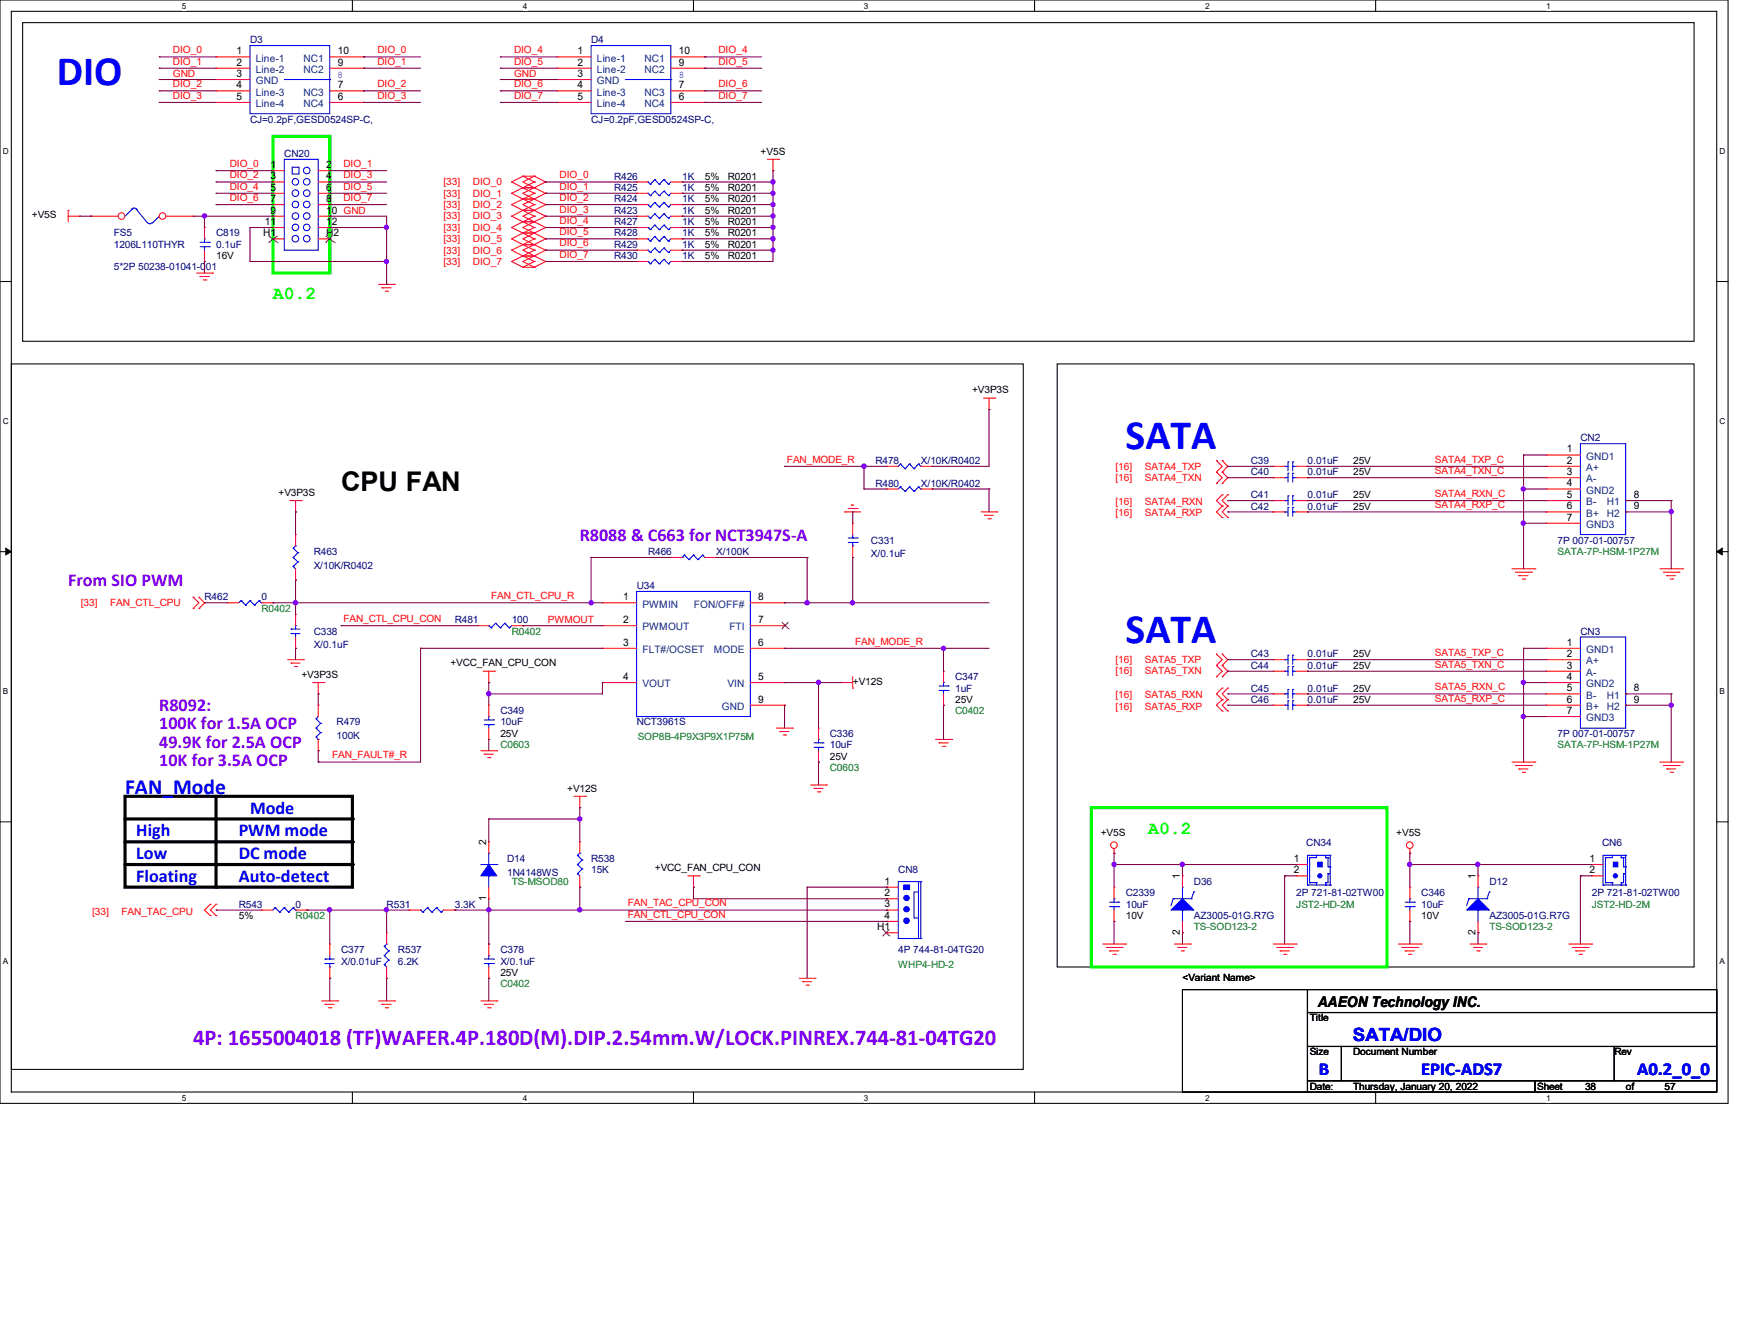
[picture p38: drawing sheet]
<svg xmlns="http://www.w3.org/2000/svg" width="279mm" height="216mm" viewBox="0 0 279 216" stroke-linecap="round" stroke-linejoin="round" font-family="sans-serif">
<defs><g id="words">
<g font-size="6.7" fill="#00f">
<text x="9.1" y="13.7">DIO</text>
<text x="181.1" y="72.2">SATA</text>
<text x="181.1" y="103.3">SATA</text>
</g>
<text font-size="4.4" x="54.9" y="79">CPU FAN</text>
<text font-size="3.6" fill="#8000ff" x="31.1" y="168.1">4P: 1655004018 (TF)WAFER.4P.180D(M).DIP.2.54mm.W/LOCK.PINREX.744-81-04TG20</text>
<text font-size="3.5" fill="#00f" x="20.1" y="127.6">FAN_Mode</text>
<g font-size="2.9" fill="#0f0">
<text x="43.9" y="48.1">A0.2</text>
<text x="184.7" y="134.1">A0.2</text>
</g>
<g font-size="2.9" fill="#8000ff">
<text x="93.3" y="86.9">R8088 &amp; C663 for NCT3947S-A</text>
<text x="11" y="94.2">From SIO PWM</text>
<text x="25.6" y="114.3">R8092:</text>
<text x="25.6" y="117.3">100K for 1.5A OCP</text>
<text x="25.6" y="120.2">49.9K for 2.5A OCP</text>
<text x="25.6" y="123.1">10K for 3.5A OCP</text>
</g>
<g font-size="2.9" fill="#00f">
<text x="40.2" y="130.8">Mode</text>
<text x="21.9" y="134.5">High</text>
<text x="38.4" y="134.5">PWM mode</text>
<text x="21.9" y="138.1">Low</text>
<text x="21.9" y="141.8">Floating</text>
<text x="38.4" y="138.1">DC mode</text>
<text x="38.4" y="141.8">Auto-detect</text>
<text x="217.6" y="167.3">SATA/DIO</text>
<text x="212.1" y="172.8">B</text>
<text x="228.6" y="172.8">EPIC-ADS7</text>
<text x="263.3" y="172.8">A0.2_0_0</text>
</g>
<text font-size="2.4" x="211.9" y="161.8">AAEON Technology INC.</text>
<g font-size="1.7">
<text x="38" y="8.7">1</text>
<text x="38" y="10.5">2</text>
<text x="54.3" y="10.5">9</text>
<text x="54.3" y="8.7">10</text>
<text x="92.9" y="8.7">1</text>
<text x="92.9" y="10.5">2</text>
<text x="109.2" y="10.5">9</text>
<text x="109.2" y="8.7">10</text>
<text x="38" y="12.4">3</text>
<text x="38" y="14.2">4</text>
<text x="38" y="16">5</text>
<text x="54.3" y="14.2">7</text>
<text x="54.3" y="16">6</text>
<text x="92.9" y="12.4">3</text>
<text x="92.9" y="14.2">4</text>
<text x="92.9" y="16">5</text>
<text x="109.2" y="14.2">7</text>
<text x="109.2" y="16">6</text>
<text x="43.5" y="27">1</text>
<text x="43.5" y="28.8">3</text>
<text x="52.5" y="27">2</text>
<text x="52.5" y="28.8">4</text>
<text x="43.5" y="30.6">5</text>
<text x="43.5" y="32.5">7</text>
<text x="43.5" y="34.3">9</text>
<text x="52.5" y="30.6">6</text>
<text x="52.5" y="32.5">8</text>
<text x="52.5" y="34.3">10 GND</text>
<text x="42.3" y="38">H1</text>
<text x="42.6" y="36.2">11</text>
<text x="52.5" y="36.2">12</text>
<text x="52.5" y="38">H2</text>
<text x="252" y="72.7">1</text>
<text x="252" y="74.5">2</text>
<text x="252" y="76.4">3</text>
<text x="252" y="78.2">4</text>
<text x="252" y="80.1">5</text>
<text x="252" y="81.9">6</text>
<text x="252" y="83.7">7</text>
<text x="262.8" y="80.1">8</text>
<text x="262.8" y="81.9">9</text>
<text x="100.2" y="96.5">1</text>
<text x="100.2" y="100.2">2</text>
<text x="122" y="96.5">8</text>
<text x="122" y="100.2">7</text>
<text x="100.2" y="103.8">3</text>
<text x="122" y="103.8">6</text>
<text x="252" y="103.8">1</text>
<text x="252" y="105.6">2</text>
<text x="252" y="107.5">3</text>
<text x="100.2" y="109.3">4</text>
<text x="122" y="109.3">5</text>
<text x="122" y="112.9">9</text>
<text x="252" y="109.3">4</text>
<text x="252" y="111.1">5</text>
<text x="252" y="112.9">6</text>
<text x="262.8" y="111.1">8</text>
<text x="262.8" y="112.9">9</text>
<text x="252" y="114.8">7</text>
<text x="142.3" y="142.2">1</text>
<text x="208.1" y="138.6">1</text>
<text x="208.1" y="140.4">2</text>
<text x="255.7" y="138.6">1</text>
<text x="255.7" y="140.4">2</text>
<text x="141.1" y="149.5">H1</text>
<text x="142.3" y="144.1">2</text>
<text x="142.3" y="145.9">3</text>
<text x="142.3" y="147.7">4</text>
</g>
<g font-size="1.7" fill="#004080">
<text x="41.2" y="9.9">Line-1</text>
<text x="41.2" y="11.7">Line-2</text>
<text x="48.8" y="11.7">NC2</text>
<text x="48.8" y="9.9">NC1</text>
<text x="96" y="9.9">Line-1</text>
<text x="96" y="11.7">Line-2</text>
<text x="103.7" y="11.7">NC2</text>
<text x="103.7" y="9.9">NC1</text>
<text x="41.2" y="13.5">GND</text>
<text x="41.2" y="15.4">Line-3</text>
<text x="41.2" y="17.2">Line-4</text>
<text x="48.8" y="15.4">NC3</text>
<text x="48.8" y="17.2">NC4</text>
<text x="96" y="13.5">GND</text>
<text x="96" y="15.4">Line-3</text>
<text x="96" y="17.2">Line-4</text>
<text x="103.7" y="15.4">NC3</text>
<text x="103.7" y="17.2">NC4</text>
<text x="255.2" y="73.9">GND1</text>
<text x="255.2" y="75.7">A+</text>
<text x="255.2" y="77.6">A-</text>
<text x="255.2" y="79.4">GND2</text>
<text x="255.2" y="81.2">B-</text>
<text x="255.2" y="83.1">B+</text>
<text x="258.5" y="81.2">H1</text>
<text x="258.5" y="83.1">H2</text>
<text x="255.2" y="84.9">GND3</text>
<text x="103.3" y="97.7">PWMIN</text>
<text x="103.3" y="101.3">PWMOUT</text>
<text x="111.6" y="97.7">FON/OFF#</text>
<text x="117.3" y="101.3">FTI</text>
<text x="103.3" y="105">FLT#/OCSET</text>
<text x="114.8" y="105">MODE</text>
<text x="255.2" y="105">GND1</text>
<text x="255.2" y="106.8">A+</text>
<text x="103.3" y="110.5">VOUT</text>
<text x="117" y="110.5">VIN</text>
<text x="255.2" y="108.7">A-</text>
<text x="255.2" y="110.5">GND2</text>
<text x="255.2" y="112.3">B-</text>
<text x="258.5" y="112.3">H1</text>
<text x="116.1" y="114.1">GND</text>
<text x="255.2" y="114.1">B+</text>
<text x="255.2" y="116">GND3</text>
<text x="258.5" y="114.1">H2</text>
</g>
<g font-size="1.6" fill="#f00">
<text x="27.8" y="8.6">DIO_0</text>
<text x="27.8" y="10.4">DIO_1</text>
<text x="60.7" y="8.6">DIO_0</text>
<text x="60.7" y="10.4">DIO_1</text>
<text x="82.7" y="10.4">DIO_5</text>
<text x="82.7" y="8.6">DIO_4</text>
<text x="115.6" y="10.4">DIO_5</text>
<text x="115.6" y="8.6">DIO_4</text>
<text x="27.8" y="14">DIO_2</text>
<text x="27.8" y="15.9">DIO_3</text>
<text x="27.8" y="12.4">GND</text>
<text x="60.7" y="14">DIO_2</text>
<text x="60.7" y="15.9">DIO_3</text>
<text x="82.7" y="12.4">GND</text>
<text x="82.7" y="14">DIO_6</text>
<text x="82.7" y="15.9">DIO_7</text>
<text x="115.6" y="14">DIO_6</text>
<text x="115.6" y="15.9">DIO_7</text>
<text x="37" y="28.7">DIO_2</text>
<text x="37" y="26.8">DIO_0</text>
<text x="55.2" y="26.8">DIO_1</text>
<text x="55.2" y="28.7">DIO_3</text>
<text x="71.3" y="29.8">[33]</text>
<text x="76.1" y="29.8">DIO_0</text>
<text x="90" y="28.7">DIO_0</text>
<text x="37" y="30.5">DIO_4</text>
<text x="37" y="32.3">DIO_6</text>
<text x="55.2" y="30.5">DIO_5</text>
<text x="55.2" y="32.3">DIO_7</text>
<text x="71.3" y="31.6">[33]</text>
<text x="71.3" y="33.4">[33]</text>
<text x="71.3" y="35.3">[33]</text>
<text x="76.1" y="31.6">DIO_1</text>
<text x="76.1" y="33.4">DIO_2</text>
<text x="76.1" y="35.3">DIO_3</text>
<text x="90" y="34.2">DIO_3</text>
<text x="90" y="30.5">DIO_1</text>
<text x="90" y="32.3">DIO_2</text>
<text x="90" y="36">DIO_4</text>
<text x="71.3" y="37.1">[33]</text>
<text x="71.3" y="38.9">[33]</text>
<text x="71.3" y="40.8">[33]</text>
<text x="76.1" y="37.1">DIO_4</text>
<text x="76.1" y="38.9">DIO_5</text>
<text x="76.1" y="40.8">DIO_6</text>
<text x="90" y="39.6">DIO_6</text>
<text x="90" y="41.4">DIO_7</text>
<text x="90" y="37.8">DIO_5</text>
<text x="71.3" y="42.6">[33]</text>
<text x="76.1" y="42.6">DIO_7</text>
<text x="126.6" y="74.4">FAN_MODE_R</text>
<text x="179.4" y="75.5">[16]</text>
<text x="179.4" y="77.3">[16]</text>
<text x="184.2" y="75.5">SATA4_TXP</text>
<text x="184.2" y="77.3">SATA4_TXN</text>
<text x="230.8" y="74.4">SATA4_TXP_C</text>
<text x="230.8" y="76.2">SATA4_TXN_C</text>
<text x="179.4" y="81.2">[16]</text>
<text x="179.4" y="83">[16]</text>
<text x="184.2" y="81.2">SATA4_RXN</text>
<text x="184.2" y="83">SATA4_RXP</text>
<text x="230.8" y="79.9">SATA4_RXN_C</text>
<text x="230.8" y="81.7">SATA4_RXP_C</text>
<text x="13" y="97.5">[33]</text>
<text x="17.7" y="97.5">FAN_CTL_CPU</text>
<text x="55.2" y="100">FAN_CTL_CPU_CON</text>
<text x="79" y="96.3">FAN_CTL_CPU_R</text>
<text x="88.1" y="100.2">PWMOUT</text>
<text x="137.6" y="103.6">FAN_MODE_R</text>
<text x="179.4" y="106.6">[16]</text>
<text x="184.2" y="106.6">SATA5_TXP</text>
<text x="230.8" y="105.5">SATA5_TXP_C</text>
<text x="230.8" y="107.3">SATA5_TXN_C</text>
<text x="179.4" y="108.4">[16]</text>
<text x="179.4" y="112.3">[16]</text>
<text x="184.2" y="108.4">SATA5_TXN</text>
<text x="184.2" y="112.3">SATA5_RXN</text>
<text x="230.8" y="111">SATA5_RXN_C</text>
<text x="230.8" y="112.8">SATA5_RXP_C</text>
<text x="179.4" y="114.1">[16]</text>
<text x="184.2" y="114.1">SATA5_RXP</text>
<text x="53.4" y="121.9">FAN_FAULT#_R</text>
<text x="14.8" y="147">[33]</text>
<text x="19.6" y="147">FAN_TAC_CPU</text>
<text x="101" y="145.7">FAN_TAC_CPU_CON</text>
<text x="101" y="147.5">FAN_CTL_CPU_CON</text>
</g>
<g font-size="1.6" fill="#000080">
<text x="40.2" y="6.9">D3</text>
<text x="95.1" y="6.9">D4</text>
<text x="40.2" y="19.7">CJ=0.2pF,GESD0524SP-C,</text>
<text x="95.1" y="19.7">CJ=0.2pF,GESD0524SP-C,</text>
<text x="45.7" y="25.2">CN20</text>
<text x="98.8" y="28.9">R426</text>
<text x="109.7" y="28.9">1K</text>
<text x="98.8" y="32.5">R424</text>
<text x="98.8" y="34.3">R423</text>
<text x="98.8" y="30.7">R425</text>
<text x="109.7" y="32.5">1K</text>
<text x="109.7" y="34.3">1K</text>
<text x="109.7" y="30.7">1K</text>
<text x="18.3" y="38">FS5</text>
<text x="18.3" y="39.8">1206L110THYR</text>
<text x="34.8" y="38">C819</text>
<text x="34.8" y="39.8">0.1uF</text>
<text x="98.8" y="36.2">R427</text>
<text x="98.8" y="38">R428</text>
<text x="98.8" y="39.8">R429</text>
<text x="98.8" y="41.7">R430</text>
<text x="109.7" y="36.2">1K</text>
<text x="109.7" y="38">1K</text>
<text x="109.7" y="39.8">1K</text>
<text x="109.7" y="41.7">1K</text>
<text x="18.3" y="43.5">5*2P 50238-01041-001</text>
<text x="254.2" y="70.9">CN2</text>
<text x="140.8" y="74.6">R478</text>
<text x="148.1" y="74.6">X/10K/R0402</text>
<text x="201.2" y="74.6">C39</text>
<text x="201.2" y="76.4">C40</text>
<text x="210.3" y="74.6">0.01uF</text>
<text x="210.3" y="76.4">0.01uF</text>
<text x="140.8" y="78.2">R480</text>
<text x="148.1" y="78.2">X/10K/R0402</text>
<text x="201.2" y="81.9">C42</text>
<text x="201.2" y="80.1">C41</text>
<text x="210.3" y="81.9">0.01uF</text>
<text x="210.3" y="80.1">0.01uF</text>
<text x="50.5" y="89.2">R463</text>
<text x="104.2" y="89.2">R466</text>
<text x="115.2" y="89.2">X/100K</text>
<text x="140.1" y="87.4">C331</text>
<text x="140.1" y="89.6">X/0.1uF</text>
<text x="250.6" y="87.4">7P 007-01-00757</text>
<text x="50.5" y="91.4">X/10K/R0402</text>
<text x="102.4" y="94.7">U34</text>
<text x="32.9" y="96.5">R462</text>
<text x="42" y="96.5">0</text>
<text x="73.2" y="100.2">R481</text>
<text x="82.3" y="100.2">100</text>
<text x="50.5" y="102">C338</text>
<text x="50.5" y="104.2">X/0.1uF</text>
<text x="201.2" y="107.5">C44</text>
<text x="201.2" y="105.7">C43</text>
<text x="210.3" y="107.5">0.01uF</text>
<text x="210.3" y="105.7">0.01uF</text>
<text x="254.2" y="102">CN3</text>
<text x="153.6" y="109.3">C347</text>
<text x="153.6" y="111.2">1uF</text>
<text x="201.2" y="111.2">C45</text>
<text x="201.2" y="113">C46</text>
<text x="210.3" y="111.2">0.01uF</text>
<text x="210.3" y="113">0.01uF</text>
<text x="54.1" y="116.6">R479</text>
<text x="54.1" y="118.8">100K</text>
<text x="80.5" y="114.8">C349</text>
<text x="80.5" y="116.6">10uF</text>
<text x="102.4" y="116.6">NCT3961S</text>
<text x="133.5" y="118.5">C336</text>
<text x="250.6" y="118.5">7P 007-01-00757</text>
<text x="133.5" y="120.3">10uF</text>
<text x="210.1" y="136">CN34</text>
<text x="257.7" y="136">CN6</text>
<text x="81.6" y="138.6">D14</text>
<text x="81.6" y="140.8">1N4148WS</text>
<text x="95.1" y="138.6">R538</text>
<text x="95.1" y="140.4">15K</text>
<text x="144.5" y="140.4">CN8</text>
<text x="192" y="142.2">D36</text>
<text x="239.6" y="142.2">D12</text>
<text x="38.4" y="145.9">R543</text>
<text x="47.5" y="145.9">0</text>
<text x="62.2" y="145.9">R531</text>
<text x="73.2" y="145.9">3.3K</text>
<text x="181.1" y="144.1">C2339</text>
<text x="181.1" y="145.9">10uF</text>
<text x="192" y="147.7">AZ3005-01G.R7G</text>
<text x="208.5" y="144.1">2P 721-81-02TW00</text>
<text x="228.6" y="144.1">C346</text>
<text x="228.6" y="145.9">10uF</text>
<text x="239.6" y="147.7">AZ3005-01G.R7G</text>
<text x="256.1" y="144.1">2P 721-81-02TW00</text>
<text x="54.9" y="153.2">C377</text>
<text x="54.9" y="155.1">X/0.01uF</text>
<text x="64" y="153.2">R537</text>
<text x="64" y="155.1">6.2K</text>
<text x="80.5" y="153.2">C378</text>
<text x="80.5" y="155.1">X/0.1uF</text>
<text x="144.5" y="153.2">4P 744-81-04TG20</text>
</g>
<g font-size="1.6" fill="#00f">
<text x="54.3" y="12.6">8</text>
<text x="109.2" y="12.6">8</text>
</g>
<g font-size="1.6">
<text x="113.4" y="28.9">5%</text>
<text x="117.1" y="28.9">R0201</text>
<text x="122.4" y="24.8">+V5S</text>
<text x="5.1" y="35.1">+V5S</text>
<text x="113.4" y="32.5">5%</text>
<text x="113.4" y="34.3">5%</text>
<text x="113.4" y="30.7">5%</text>
<text x="117.1" y="32.5">R0201</text>
<text x="117.1" y="34.3">R0201</text>
<text x="117.1" y="30.7">R0201</text>
<text x="34.8" y="41.7">16V</text>
<text x="113.4" y="36.2">5%</text>
<text x="113.4" y="38">5%</text>
<text x="113.4" y="39.8">5%</text>
<text x="113.4" y="41.7">5%</text>
<text x="117.1" y="36.2">R0201</text>
<text x="117.1" y="38">R0201</text>
<text x="117.1" y="39.8">R0201</text>
<text x="117.1" y="41.7">R0201</text>
<text x="156.4" y="63.2">+V3P3S</text>
<text x="217.7" y="74.6">25V</text>
<text x="217.7" y="76.4">25V</text>
<text x="44.8" y="79.7">+V3P3S</text>
<text x="217.7" y="81.9">25V</text>
<text x="217.7" y="80.1">25V</text>
<text x="72.4" y="107.1">+VCC_FAN_CPU_CON</text>
<text x="217.7" y="107.5">25V</text>
<text x="217.7" y="105.7">25V</text>
<text x="48.5" y="109">+V3P3S</text>
<text x="137.2" y="110.1">+V12S</text>
<text x="153.6" y="113">25V</text>
<text x="217.7" y="111.2">25V</text>
<text x="217.7" y="113">25V</text>
<text x="80.5" y="118.5">25V</text>
<text x="133.5" y="122.1">25V</text>
<text x="91.2" y="127.3">+V12S</text>
<text x="78.2" y="135.9" transform="rotate(-90 78.2 135.9)">2</text>
<text x="177.1" y="134.4">+V5S</text>
<text x="224.6" y="134.4">+V5S</text>
<text x="105.3" y="140">+VCC_FAN_CPU_CON</text>
<text x="189.8" y="141.4" transform="rotate(-90 189.8 141.4)">1</text>
<text x="237.3" y="141.4" transform="rotate(-90 237.3 141.4)">1</text>
<text x="38.4" y="147.7">5%</text>
<text x="78.2" y="144.8" transform="rotate(-90 78.2 144.8)">1</text>
<text x="181.1" y="147.7">10V</text>
<text x="228.6" y="147.7">10V</text>
<text x="189.8" y="150.3" transform="rotate(-90 189.8 150.3)">2</text>
<text x="237.3" y="150.3" transform="rotate(-90 237.3 150.3)">2</text>
<text x="80.5" y="156.9">25V</text>
<text x="190.2" y="157.8">&lt;Variant Name&gt;</text>
<text x="210.7" y="164.2">Title</text>
<text x="210.7" y="169.7">Size</text>
<text x="217.7" y="169.7">Document Number</text>
<text x="259.7" y="169.7">Rev</text>
<text x="210.7" y="175.2">Date:</text>
<text x="217.7" y="175.2">Thursday, January 20, 2022</text>
<text x="247.2" y="175.2">Sheet</text>
<text x="255" y="175.2">38</text>
<text x="261.5" y="175.2">of</text>
<text x="267.7" y="175.2">57</text>
</g>
<g font-size="1.6" fill="#008000">
<text x="250.6" y="89.2">SATA-7P-HSM-1P27M</text>
<text x="42" y="98.3">R0402</text>
<text x="82.3" y="102">R0402</text>
<text x="102.6" y="119">SOP8B-4P9X3P9X1P75M</text>
<text x="153.6" y="114.8">C0402</text>
<text x="80.5" y="120.3">C0603</text>
<text x="133.5" y="124">C0603</text>
<text x="250.6" y="120.3">SATA-7P-HSM-1P27M</text>
<text x="82.3" y="142.2">TS-MSOD80</text>
<text x="47.5" y="147.7">R0402</text>
<text x="192" y="149.6">TS-SOD123-2</text>
<text x="208.5" y="145.9">JST2-HD-2M</text>
<text x="239.6" y="149.6">TS-SOD123-2</text>
<text x="256.1" y="145.9">JST2-HD-2M</text>
<text x="144.5" y="155.6">WHP4-HD-2</text>
<text x="80.5" y="158.7">C0402</text>
</g>
<g font-size="1.3">
<text x="29.3" y="1.4">5</text>
<text x="84.1" y="1.4">4</text>
<text x="139" y="1.4">3</text>
<text x="193.8" y="1.4">2</text>
<text x="248.7" y="1.4">1</text>
<text x=".5" y="24.7">D</text>
<text x="276.6" y="24.7">D</text>
<text x=".5" y="68.2">C</text>
<text x="276.6" y="68.2">C</text>
<text x=".5" y="111.6">B</text>
<text x="276.6" y="111.6">B</text>
<text x=".5" y="155">A</text>
<text x="276.6" y="155">A</text>
<text x="29.3" y="177">5</text>
<text x="84.1" y="177">4</text>
<text x="139" y="177">3</text>
<text x="193.8" y="177">2</text>
<text x="248.7" y="177">1</text>
</g>
</g></defs>
<path d="M0 0h278v177.4h-278zM1.8 1.8h274.3v173.8h-274.3z" fill="none" stroke="#000" stroke-width=".17"/>
<g fill="#fff">
<path d="M29.3 .2h.7v1.5h-.7z"/>
<path d="M29.3 175.8h.7v1.4h-.7z"/>
</g>
<path d="M56.7 0v1.8M56.7 175.6v1.8" fill="none" stroke="#000" stroke-width=".17"/>
<g fill="#fff">
<path d="M84.1 .2h.7v1.5h-.7z"/>
<path d="M84.1 175.8h.7v1.4h-.7z"/>
</g>
<path d="M111.5 0v1.8M111.5 175.6v1.8" fill="none" stroke="#000" stroke-width=".17"/>
<g fill="#fff">
<path d="M139 .2h.7v1.5h-.7z"/>
<path d="M139 175.8h.7v1.4h-.7z"/>
</g>
<path d="M166.4 0v1.8M166.4 175.6v1.8" fill="none" stroke="#000" stroke-width=".17"/>
<g fill="#fff">
<path d="M193.8 .2h.8v1.5h-.8z"/>
<path d="M193.8 175.8h.8v1.4h-.8z"/>
</g>
<path d="M221.3 0v1.8M221.3 175.6v1.8" fill="none" stroke="#000" stroke-width=".17"/>
<g fill="#fff">
<path d="M248.7 .2h.7v1.5h-.7z"/>
<path d="M248.7 175.8h.7v1.4h-.7z"/>
<path d="M.5 23.5h.9v1.5h-.9z"/>
<path d="M276.6 23.5h.9v1.5h-.9z"/>
<path d="M.5 67h.9v1.5h-.9z"/>
<path d="M276.6 67h.9v1.5h-.9z"/>
</g>
<path d="M0 45.3h1.8M276.1 45.3h1.9" fill="none" stroke="#000" stroke-width=".17"/>
<g fill="#fff">
<path d="M.5 110.4h.8v1.5h-.8z"/>
<path d="M276.6 110.4h.9v1.5h-.9z"/>
</g>
<path d="M0 88.7h1.8M276.1 88.7h1.9" fill="none" stroke="#000" stroke-width=".17"/>
<path d="M.9 88.1l.9 .6-.9 .5zM276.1 88.7l.9-.6v1.1z" fill="#000" stroke="#000" stroke-width=".16"/>
<g fill="#fff">
<path d="M.5 153.8h.8v1.5h-.8z"/>
<path d="M276.6 153.8h.9v1.5h-.9z"/>
</g>
<g fill="none" stroke="#000" stroke-width=".17">
<path d="M3.6 3.6h268.9v51.3h-268.9zM1.8 58.5h162.8v113.4h-162.8zM170.1 58.5h102.4v96.9h-102.4zM0 132.1h1.8M276.1 132.1h1.9M190.2 159.1h20.1v16.5h-20.1zM210.3 159.1h65.8v3.7h-65.8zM210.3 162.8h65.8v5.4h-65.8zM210.3 168.2h5.5v5.5h-5.5zM210.3 173.7h36.6v1.9h-36.6zM215.8 168.2h43.9v5.5h-43.9zM246.9 173.7h29.2v1.9h-29.2z"/>
<path d="M259.7 168.2h16.4v5.5h-16.4z"/>
</g>
<path d="M20.1 128h36.6v14.6h-36.6zM20.1 131.7h36.6M20.1 135.3h36.6M20.1 139h36.6M34.8 128v14.6" fill="none" stroke="#000" stroke-width=".51"/>
<g fill="#000">
<circle cx="56.7" cy="131.7" r=".25"/>
<circle cx="56.7" cy="135.3" r=".25"/>
<circle cx="56.7" cy="139" r=".25"/>
<circle cx="34.8" cy="142.6" r=".25"/>
</g>
<path d="M43.9 21.9h9.1v22h-9.1zM175.6 129.8h47.5v25.6h-47.5z" fill="none" stroke="#0f0" stroke-width=".51"/>
<g fill="none" stroke="#f00" stroke-width=".17">
<path d="M34.8 9.1h.1M34.8 11h.1M34.8 12.8h.1M34.8 14.6h.1M34.8 16.5h.1M34.8 9.1h5.4M34.8 11h5.4M34.8 12.8h5.4M34.8 14.6h5.4M34.8 16.5h5.4M53 9.1h5.5M53 11h5.5"/>
<path d="M53 14.6h5.5M53 16.5h5.5M58.5 11h.1M58.5 14.6h.1M58.5 16.5h.1M58.5 9.1h.1M89.6 9.1h.1M89.6 11h.1M89.6 12.8h.1M89.6 14.6h.1M89.6 16.5h.1M89.6 9.1h5.5"/>
<path d="M89.6 11h5.5M89.6 12.8h5.5M89.6 14.6h5.5M89.6 16.5h5.5M107.9 9.1h5.5M107.9 11h5.5M107.9 14.6h5.5M107.9 16.5h5.5M113.4 11h.1M113.4 14.6h.1M113.4 16.5h.1M113.4 9.1h.1"/>
<path d="M11 33.8h.1M11 34.8h1.8M11 33.8v1.8M12.8 34.8h.1M32.9 36.6h.1M32.9 36.6v1.8M43.9 27.4h.1M43.9 29.3h.1M43.9 31.1h.1M43.9 32.9h.1M43.9 34.8h.1M43.9 36.6h.1"/>
<path d="M43.9 38.4h.1M43.9 34.8h1.8M43.9 32.9h1.8M43.9 27.4h1.8M43.9 29.3h1.8M43.9 31.1h1.8M43.9 36.6h1.8M43.9 38.4h1.8M51.2 34.8h1.8M51.2 32.9h1.8M51.2 27.4h1.8M51.2 29.3h1.8"/>
<path d="M51.2 31.1h1.8M51.2 36.6h1.8M51.2 38.4h1.8M53 27.4h.1M53 29.3h.1M53 31.1h.1M53 32.9h.1M53 34.8h.1M53 36.6h.1M53 38.4h.1M82.3 29.3h.1M82.3 31.1h.1"/>
<path d="M82.3 32.9h.1M82.3 34.8h.1M82.3 36.6h.1M82.3 38.4h.1M82.3 29.3l1.8 .9M82.3 31.1l1.8 .9M82.3 32.9l3.6 1.9M82.3 34.8l1.8 .8M82.3 36.6l1.8 .9M82.3 38.4l1.8 .9M84.1 28.3h.1M84.1 30.2h.1"/>
<path d="M84.1 32h.1M84.1 33.8h.1M84.1 35.6h.1M84.1 37.5h.1M84.1 39.3h.1M84.1 28.3h1.8M84.1 28.3l-1.8 1M84.1 30.2h1.8M84.1 28.3l1.8 1M84.1 30.2l-1.8 .9M84.1 32h1.8M84.1 30.2l1.8 .9"/>
<path d="M84.1 32l-1.8 .9M84.1 33.8h1.8M84.1 32l1.8 .9M84.1 35.6h1.8M84.1 35.6l-1.8 1M84.1 37.5h1.8M84.1 35.6l1.8 1M84.1 37.5l-1.8 .9M84.1 39.3h1.8M84.1 37.5l1.8 .9M84.1 39.3l-1.8 .9M84.1 39.3l1.8 .9"/>
<path d="M85.9 30.2h.1M85.9 28.3h.1M85.9 29.3h.1M85.9 32h.1M85.9 31.1h.1M85.9 33.8h.1M85.9 32.9h.1M85.9 35.6h.1M85.9 34.8h.1M85.9 37.5h.1M85.9 36.6h.1M85.9 39.3h.1"/>
<path d="M85.9 38.4h.1M85.9 28.3l1.9 1M85.9 28.3l-1.8 1 1.8 .9M85.9 29.3l-1.8 .9M85.9 30.2l1.9 .9M85.9 30.2l-1.8 .9 1.8 .9M85.9 31.1l-1.8 .9M85.9 32l1.9 .9M85.9 32l-1.8 .9 1.8 .9M85.9 32.9l-3.6 1.9M85.9 33.8l1.9 1M85.9 34.8l-1.8 .8"/>
<path d="M85.9 35.6l1.9 1M85.9 35.6l-1.8 1 1.8 .9M85.9 36.6l-1.8 .9M85.9 37.5l1.9 .9M85.9 37.5l-1.8 .9 1.8 .9M85.9 38.4l-1.8 .9M85.9 39.3l1.9 .9M85.9 39.3l-1.8 .9 1.8 .9M87.8 29.3h.1M87.8 31.1h.1M87.8 32.9h.1M87.8 34.8h.1"/>
<path d="M87.8 36.6h.1M87.8 38.4h.1M87.8 29.3l-1.9 .9M87.8 31.1l-1.9 .9M87.8 32.9l-3.7 1.9 1.8 .8M87.8 34.8l-1.9 .8M87.8 36.6l-1.9 .9M87.8 38.4l-1.9 .9M102.4 32.9h.1M102.4 34.8h.1M102.4 36.6h.1M102.4 38.4h.1"/>
<path d="M102.4 29.3h.1M102.4 31.1h.1M102.4 34.8h1.8M102.4 32.9h1.8M102.4 29.3h1.8M102.4 31.1h1.8M102.4 36.6h1.8M102.4 38.4h1.8M107.9 34.8h1.8M107.9 32.9h1.8M107.9 29.3h1.8M107.9 31.1h1.8"/>
<path d="M107.9 36.6h1.8M107.9 38.4h1.8M109.7 32.9h.1M109.7 34.8h.1M109.7 36.6h.1M109.7 38.4h.1M109.7 29.3h.1M109.7 31.1h.1M123.4 25.6h1.9M124.3 27.4h.1M124.3 25.6v1.8M125.3 25.6h.1"/>
<path d="M31.6 43.9h2.6M32.2 44.4h.1M32.2 44.4h1.5M32.7 45h.4M32.9 42h.1M32.9 40.2v1.8M33.1 45h.1M34.2 43.9h.1M60.9 45.7h2.6M61.4 46.3h.1M61.4 46.3h1.5M62 46.8h.4"/>
<path d="M62.4 46.8h.1M63.5 45.7h.1M82.3 40.2h.1M82.3 42h.1M82.3 40.2l1.8 .9M82.3 42l1.8 1M84.1 41.1h.1M84.1 43h.1M84.1 41.1h1.8M84.1 41.1l-1.8 .9M84.1 43h1.8M84.1 41.1l1.8 .9"/>
<path d="M85.9 41.1h.1M85.9 40.2h.1M85.9 43h.1M85.9 42h.1M85.9 40.2l-1.8 .9M85.9 41.1l1.9 .9M85.9 41.1l-1.8 .9 1.8 1M85.9 42l-1.8 1M87.8 40.2h.1M87.8 42h.1M87.8 40.2l-1.9 .9M87.8 42l-1.9 1"/>
<path d="M102.4 40.2h.1M102.4 42h.1M102.4 40.2h1.8M102.4 42h1.8M107.9 40.2h1.8M107.9 42h1.8M109.7 40.2h.1M109.7 42h.1M142.6 75h.1M142.6 78.6h.1M142.6 75h1.9M142.6 78.6h1.9"/>
<path d="M148.1 75h1.8M148.1 78.6h1.8M149.9 75h.1M149.9 78.6h.1M158.2 64h1.8M159.1 65.8h.1M159.1 64v1.8M160 64h.1M195.7 75.9h.1M195.7 74h.1M195.7 77.7h.1M195.7 74l.9 1-.9 .9"/>
<path d="M195.7 75.9l.9 .9-.9 .9M196.6 74h.1M196.6 75.9h.1M196.6 77.7h.1M196.6 79.5h.1M196.6 74l.9 1-.9 .9M196.6 75.9l.9 .9-.9 .9M196.6 79.5l-.9 1 .9 .9M197.5 79.5h.1M197.5 79.5l-.9 1 .9 .9M204.8 75h.1M204.8 76.8h.1"/>
<path d="M204.8 75h1.8M204.8 76.8h1.8M208.5 75h1.8M208.5 76.8h1.8M210.3 75h.1M210.3 76.8h.1M248.7 73.2h.1M248.7 75h.1M248.7 76.8h.1M248.7 78.6h.1M248.7 73.2h5.5M248.7 75h5.5"/>
<path d="M248.7 76.8h5.5M248.7 78.6h5.5M31.1 97.8h.1M31.1 96h.1M31.1 96l.9 .9-.9 .9M32 96h.1M32 97.8h.1M32 96l.9 .9-.9 .9M36.6 96.9h.1M36.6 96.9h1.8M42 96.9h1.9M43.9 96.9h.1"/>
<path d="M46.6 80.5h1.9M47.5 82.3h.1M47.5 98.8h.1M47.5 93.3h.1M47.5 85.9h.1M47.5 80.5v1.8M47.5 85.9v1.9M47.5 91.4v1.9M47.5 98.8v1.8M48.5 80.5h.1M96.9 96.9h.1M96.9 96.9h5.5"/>
<path d="M107.9 89.6h.1M107.9 89.6h1.8M113.4 89.6h1.8M115.2 89.6h.1M120.7 96.9h5.5M126.2 96.9h.1M135.9 82.3h.1M135.9 82.3h2.5M136.4 81.7h1.5M136.9 81.2h.1M136.9 81.2h.4M137.2 84.1h.1"/>
<path d="M137.2 89.6h.1M137.2 84.1v1.8M137.2 87.8v1.8M137.9 81.7h.1M157.8 82.3h2.6M158.4 82.8h.1M158.4 82.8h1.4M158.9 83.4h.4M159.3 83.4h.1M160.4 82.3h.1M196.6 81.4h.1M196.6 83.2h.1"/>
<path d="M196.6 81.4l-.9 .9 .9 .9M197.5 81.4h.1M197.5 83.2h.1M197.5 81.4l-.9 .9 .9 .9M204.8 82.3h.1M204.8 80.5h.1M204.8 82.3h1.8M204.8 80.5h1.8M208.5 82.3h1.8M208.5 80.5h1.8M210.3 82.3h.1M210.3 80.5h.1"/>
<path d="M243.2 91.4h3.7M243.8 92h2.5M244.3 92.5h.1M244.3 92.5h1.5M244.9 93.1h.3M245.2 93.1h.1M246.3 92h.1M246.9 91.4h.1M248.7 80.5h.1M248.7 82.3h.1M248.7 84.1h.1M248.7 82.3h5.5"/>
<path d="M248.7 80.5h5.5M248.7 84.1h5.5M261.5 80.5h.1M261.5 82.3h.1M267 91.4h3.6M267.5 92h2.6M268.1 92.5h.1M268.1 92.5h1.4M268.6 93.1h.4M269 93.1h.1M270.1 92h.1M270.6 91.4h.1"/>
<path d="M46.3 106h2.5M46.8 106.6h.1M46.8 106.6h1.5M47.4 107.1h.3M47.5 104.2h.1M47.5 102.4v1.8M47.7 107.1h.1M48.8 106h.1M50.3 109.7h1.8M51.2 111.5h.1M51.2 113.4h.1M51.2 109.7v1.8"/>
<path d="M51.2 113.4v1.8M51.2 118.9v1.8M52.1 109.7h.1M76.8 100.6h.1M76.8 100.6h1.8M77.7 107.9h1.8M78.6 109.7h.1M78.6 118.9h.1M78.6 113.4h.1M78.6 107.9v1.8M78.6 113.4v1.8M78.6 117.1v1.8"/>
<path d="M79.5 107.9h.1M82.3 100.6h1.8M84.1 100.6h.1M96.9 100.6h.1M96.9 104.2h.1M96.9 109.7h.1M96.9 109.7h5.5M96.9 100.6h5.5M96.9 104.2h5.5M120.7 109.7h5.5M120.7 100.6h5.5M120.7 113.4h5.5"/>
<path d="M120.7 104.2h5.5M124.9 117.1h2.6M125.4 117.6h.1M125.4 117.6h1.5M126 118.2h.4M126.2 100.6h.1M126.2 104.2h.1M126.2 109.7h.1M126.2 113.4h.1M126.4 118.2h.1M127.5 117.1h.1M131.7 117.1h.1"/>
<path d="M131.7 117.1v1.8M135.3 109.7h.1M135.3 109.7h1.9M137.2 110.6h.1M137.2 108.8v1.8M150.5 118.9h2.6M151 119.4h.1M151 119.4h1.5M151.6 120h.4M151.8 113.4h.1M151.8 107.9h.1M151.8 107.9v1.8"/>
<path d="M151.8 111.5v1.9M152 120h.1M153.1 118.9h.1M195.7 107h.1M195.7 105.2h.1M195.7 108.8h.1M195.7 105.2l.9 .8-.9 1M195.7 107l.9 .9-.9 .9M196.6 105.2h.1M196.6 107h.1M196.6 108.8h.1M196.6 110.6h.1"/>
<path d="M196.6 112.5h.1M196.6 114.3h.1M196.6 105.2l.9 .8-.9 1M196.6 107l.9 .9-.9 .9M196.6 110.6l-.9 .9 .9 1M196.6 112.5l-.9 .9 .9 .9M197.5 110.6h.1M197.5 112.5h.1M197.5 114.3h.1M197.5 110.6l-.9 .9 .9 1M197.5 112.5l-.9 .9 .9 .9M204.8 107.9h.1"/>
<path d="M204.8 111.5h.1M204.8 113.4h.1M204.8 106h.1M204.8 106h1.8M204.8 107.9h1.8M204.8 111.5h1.8M204.8 113.4h1.8M208.5 106h1.8M208.5 107.9h1.8M208.5 111.5h1.8M208.5 113.4h1.8M210.3 107.9h.1"/>
<path d="M210.3 111.5h.1M210.3 113.4h.1M210.3 106h.1M248.7 104.2h.1M248.7 106h.1M248.7 107.9h.1M248.7 109.7h.1M248.7 111.5h.1M248.7 113.4h.1M248.7 115.2h.1M248.7 106h5.5M248.7 107.9h5.5"/>
<path d="M248.7 109.7h5.5M248.7 111.5h5.5M248.7 113.4h5.5M248.7 104.2h5.5M248.7 115.2h5.5M261.5 111.5h.1M261.5 113.4h.1M51.2 120.7h.1M77.3 120.7h2.6M77.9 121.2h.1M77.9 121.2h1.5M78.4 121.8h.4"/>
<path d="M78.6 135.3h.1M78.6 135.3v1.9M78.8 121.8h.1M79.9 120.7h.1M92.3 128h1.9M93.3 129.8h.1M93.3 135.3h.1M93.3 128v1.8M93.3 135.3v1.9M94.2 128h.1M130.4 126.2h2.5M130.9 126.7h.1"/>
<path d="M130.9 126.7h1.5M131.5 127.3h.4M131.7 122.5h.1M131.7 120.7v1.8M131.9 127.3h.1M132.9 126.2h.1M179.2 137.2h.1M179.2 136.4v.8M208.5 139h.1M208.5 139h1.8M226.8 137.2h.1M226.8 136.4v.8"/>
<path d="M243.2 122.5h3.7M243.8 123.1h2.5M244.3 123.6h.1M244.3 123.6h1.5M244.9 124.2h.3M245.2 124.2h.1M246.3 123.1h.1M246.9 122.5h.1M256 139h.1M256 139h1.9M267 122.5h3.6M267.5 123.1h2.6"/>
<path d="M268.1 123.6h.1M268.1 123.6h1.4M268.6 124.2h.4M269 124.2h.1M270.1 123.1h.1M270.6 122.5h.1M33.8 145.4h.1M33.8 147.2h.1M33.8 145.4l-.9 .9 .9 .9M34.8 145.4h.1M34.8 147.2h.1M34.8 145.4l-1 .9 1 .9"/>
<path d="M42 146.3h.1M42 146.3h1.9M47.5 146.3h1.9M49.4 146.3h.1M53 151.8h.1M53 157.3h.1M53 151.8v1.8M53 155.4v1.9M62.2 157.3h.1M62.2 149.9h.1M62.2 149.9v1.9M62.2 155.4v1.9"/>
<path d="M65.8 146.3h.1M65.8 146.3h1.8M71.3 146.3h1.9M73.2 146.3h.1M78.6 157.3h.1M78.6 151.8h.1M78.6 144.5h.1M78.6 142.6v1.9M78.6 151.8v1.8M78.6 155.4v1.9M93.3 142.6h.1M93.3 140.8v1.8"/>
<path d="M110.6 140.8h1.9M111.5 142.6h.1M111.5 140.8v1.8M112.5 140.8h.1M128.6 157.3h2.5M129.1 157.8h.1M129.1 157.8h1.5M129.7 158.4h.3M130 158.4h.1M131.1 157.3h.1M142.6 142.6h.1M142.6 144.5h.1"/>
<path d="M142.6 146.3h.1M142.6 148.1h.1M142.6 149.9h.1M142.6 142.6h1.9M142.6 144.5h1.9M142.6 146.3h1.9M142.6 148.1h1.9M142.6 149.9h1.9M177.4 151.8h3.7M177.9 152.3h2.6M178.5 152.9h.1M178.5 152.9h1.5"/>
<path d="M179 153.4h.4M179.2 148.1h.1M179.2 142.6h.1M179.2 142.6v1.9M179.2 146.3v1.8M179.4 153.4h.1M180.5 152.3h.1M181.1 151.8h.1M188.9 151.8h2.6M189.4 152.3h.1M189.4 152.3h1.5M190 152.9h.4"/>
<path d="M190.2 149.9h.1M190.2 140.8h.1M190.2 140.8v1.8M190.2 148.1v1.8M190.4 152.9h.1M191.5 151.8h.1M204.8 151.8h3.7M205.4 152.3h2.5M205.9 152.9h.1M205.9 152.9h1.5M206.5 153.4h.3M206.8 153.4h.1"/>
<path d="M207.9 152.3h.1M208.5 151.8h.1M208.5 140.8h.1M208.5 140.8h1.8M224.9 151.8h3.7M225.5 152.3h2.5M226 152.9h.1M226 152.9h1.5M226.6 153.4h.3M226.8 148.1h.1M226.8 142.6h.1M226.8 142.6v1.9"/>
<path d="M226.8 146.3v1.8M226.9 153.4h.1M228 152.3h.1M228.6 151.8h.1M236.5 151.8h2.5M237 152.3h.1M237 152.3h1.5M237.5 152.9h.4M237.7 149.9h.1M237.7 140.8h.1M237.7 140.8v1.8M237.7 148.1v1.8"/>
<path d="M237.9 152.9h.1M239 151.8h.1M252.3 151.8h3.7M252.9 152.3h2.6M253.4 152.9h.1M253.4 152.9h1.5M254 153.4h.4M254.4 153.4h.1M255.5 152.3h.1M256 151.8h.1M256 140.8h.1M256 140.8h1.9"/>
<path d="M51.7 160.9h2.6M52.3 161.5h.1M52.3 161.5h1.5M52.8 162h.4M53.2 162h.1M54.3 160.9h.1M60.9 160.9h2.6M61.4 161.5h.1M61.4 161.5h1.5M62 162h.4M62.4 162h.1M63.5 160.9h.1"/>
<path d="M77.3 160.9h2.6M77.9 161.5h.1M77.9 161.5h1.5M78.4 162h.4M78.8 162h.1M79.9 160.9h.1"/>
<circle cx="179.2" cy="135.9" r=".53"/>
<circle cx="226.8" cy="135.9" r=".53"/>
</g>
<g fill="none" stroke="#00f" stroke-width=".17">
<path d="M40.2 7.3h12.8v11h-12.8zM45.7 12.8h7.3M53 12.8h.1M95.1 7.3h12.8v11h-12.8zM100.6 12.8h7.3M107.9 12.8h.1M21.2 33.6l.4-.2 .4 .2M21.2 33.7h.1M21.2 33.7l-1.1 1.1M21.9 33.7h.1M21.9 33.7l1.8 2.2M24.4 35.8l-.3 .2-.3-.2"/>
<path d="M25.6 34.8h.1M25.6 34.8l-1.1 1.1M32.2 38.9h1.5M32.2 39.7h1.5M32.9 38.4h.1M32.9 39.7h.1M32.9 38.4v.5M32.9 39.7v.5M33.7 38.9h.1M33.7 39.7h.1M45.7 25.6h5.5v14.6h-5.5zM47 26.9h1.1v1.1h-1.1z"/>
<path d="M104.2 32.9h.1M104.2 34.8h.1M104.2 36.6h.1M104.2 38.4h.1M104.2 29.3h.1M104.2 31.1h.1M104.2 32.9l.4 .4M104.2 34.8l.4 .3M104.2 36.6l.4 .3M104.2 38.4l.4 .4M104.2 29.3l.4 .3M104.2 31.1l.4 .4"/>
<path d="M104.6 33.3h.1M104.6 35.1h.1M104.6 36.9h.1M104.6 38.8h.1M104.6 29.6h.1M104.6 31.5h.1M105.3 32.6h.1M105.3 34.4h.1M105.3 36.2h.1M105.3 38h.1M105.3 28.9h.1M105.3 39.9h.1"/>
<path d="M105.3 30.7h.1M105.3 32.6l-.7 .7M105.3 32.6l.7 .7M105.3 34.4l-.7 .7M105.3 34.4l.7 .7M105.3 36.2l-.7 .7M105.3 36.2l.7 .7M105.3 38l-.7 .8M105.3 38l.7 .8M105.3 28.9l-.7 .7M105.3 28.9l.7 .7M105.3 39.9l-.7 .7"/>
<path d="M105.3 39.9l.7 .7M105.3 30.7l-.7 .8M105.3 30.7l.7 .8M106 33.3h.1M106 35.1h.1M106 36.9h.1M106 38.8h.1M106 29.6h.1M106 31.5h.1M106.8 32.6h.1M106.8 34.4h.1M106.8 36.2h.1"/>
<path d="M106.8 38h.1M106.8 28.9h.1M106.8 39.9h.1M106.8 30.7h.1M106.8 32.6l.7 .7M106.8 32.6l-.8 .7M106.8 34.4l.7 .7M106.8 34.4l-.8 .7M106.8 36.2l.7 .7M106.8 36.2l-.8 .7M106.8 38l.7 .8M106.8 38l-.8 .8"/>
<path d="M106.8 28.9l.7 .7M106.8 28.9l-.8 .7M106.8 39.9l.7 .7M106.8 39.9l-.8 .7M106.8 30.7l.7 .8M106.8 30.7l-.8 .8M107.5 33.3h.1M107.5 35.1h.1M107.5 36.9h.1M107.5 38.8h.1M107.5 29.6h.1M107.5 31.5h.1"/>
<path d="M107.9 32.9l-.4 .4M107.9 34.8l-.4 .3M107.9 36.6l-.4 .3M107.9 38.4l-.4 .4M107.9 29.3l-.4 .3M107.9 31.1l-.4 .4M104.2 40.2h.1M104.2 42h.1M104.2 40.2l.4 .4M104.2 42l.4 .4M104.6 40.6h.1M104.6 42.4h.1"/>
<path d="M105.3 41.7h.1M105.3 41.7l-.7 .7M105.3 41.7l.7 .7M106 40.6h.1M106 42.4h.1M106.8 41.7h.1M106.8 41.7l.7 .7M106.8 41.7l-.8 .7M107.5 40.6h.1M107.5 42.4h.1M107.9 40.2l-.4 .4M107.9 42l-.4 .4"/>
<path d="M144.8 74.6h.1M144.8 78.3h.1M144.8 74.6l-.3 .4M144.8 74.6l.8 .8M144.8 78.3l-.3 .3M144.8 78.3l.8 .7M145.6 75.4h.1M145.6 79h.1M146.3 74.6h.1M146.3 78.3h.1M146.3 74.6l-.7 .8M146.3 74.6l.7 .8"/>
<path d="M146.3 78.3l-.7 .7M146.3 78.3l.7 .7M147 75.4h.1M147 79h.1M147.7 74.6h.1M147.7 78.3h.1M147.7 74.6l-.7 .8M147.7 74.6l.4 .4M147.7 78.3l-.7 .7M147.7 78.3l.4 .3M148.1 75h.1M148.1 78.6h.1"/>
<path d="M206.6 75h.1M206.6 76.8h.1M206.6 75h.6M206.6 76.8h.6M207.2 74.3h.1M207.2 76.1h.1M207.2 79.7h.1M207.2 74.3v1.4M207.2 76.1v1.4M207.2 79.7v1.5M207.9 74.3h.1M207.9 75h.1"/>
<path d="M207.9 76.1h.1M207.9 76.8h.1M207.9 79.7h.1M207.9 74.3v1.4M207.9 76.1v1.4M207.9 79.7v1.5M207.9 75h.6M207.9 76.8h.6M254.2 71.3h7.3v14.6h-7.3zM38.8 96.6h.1M38.8 96.6l-.4 .3M38.8 96.6l.7 .7"/>
<path d="M39.5 97.3h.1M40.2 96.6h.1M40.2 96.6l-.7 .7M40.2 96.6l.7 .7M40.9 97.3h.1M41.7 96.6h.1M41.7 96.6l-.8 .7M41.7 96.6l.3 .3M42 96.9h.1M47.2 88.1h.1M47.2 91.1h.1M47.2 89.6h.1"/>
<path d="M47.2 88.1l.7 .8M47.2 91.1l.3 .3M47.2 89.6l.7 .7M47.5 87.8h.1M47.5 87.8l-.3 .3M47.9 90.3h.1M47.9 88.9h.1M47.9 90.3l-.7 .8M47.9 88.9l-.7 .7M102.4 95.1h18.3v20.1h-18.3zM109.7 89.6h.1M110.1 89.2h.1"/>
<path d="M110.1 89.2l.7 .8M110.1 89.2l-.4 .4M110.8 90h.1M111.5 89.2h.1M111.5 89.2l.8 .8M111.5 89.2l-.7 .8M112.3 90h.1M113 89.2h.1M113 89.2l.4 .4M113 89.2l-.7 .8M136.4 87.2h1.5M136.4 86.5h1.5"/>
<path d="M137.2 87.8h.1M137.2 86.5h.1M137.2 85.9v.6M137.2 87.2v.6M137.9 87.2h.1M137.9 86.5h.1M206.6 82.3h.1M206.6 80.5h.1M206.6 82.3h.6M206.6 80.5h.6M207.2 81.6h.1M207.2 81.6v1.4"/>
<path d="M207.9 81.6h.1M207.9 82.3h.1M207.9 80.5h.1M207.9 81.6v1.4M207.9 82.3h.6M207.9 80.5h.6M46.8 101.1h.1M46.8 101.9h.1M46.8 101.1h1.5M46.8 101.9h1.5M47.5 100.6h.1M47.5 101.9h.1"/>
<path d="M47.5 100.6v.5M47.5 101.9v.5M50.8 118.5h.1M50.8 115.6h.1M50.8 117.1h.1M50.8 118.5l.4 .4M50.8 115.6l.8 .7M50.8 117.1l.8 .7M51.2 118.9h.1M51.2 115.2l-.4 .4M51.6 116.3h.1M51.6 117.8h.1"/>
<path d="M51.6 117.8l-.8 .7M51.6 116.3l-.8 .8M77.9 115.7h1.5M77.9 116.5h1.5M78.6 100.6h.1M78.6 115.2h.1M78.6 116.5h.1M78.6 115.2v.5M78.6 116.5v.6M78.6 100.6l.4 .3M79 100.9h.1M79.4 115.7h.1"/>
<path d="M79.4 116.5h.1M79.7 100.2h.1M79.7 100.2l-.7 .7M79.7 100.2l.8 .7M80.5 100.9h.1M81.2 100.2h.1M81.2 100.2l.7 .7M81.2 100.2l-.7 .7M81.9 100.9h.1M82.3 100.6l-.4 .3M130.9 119.4h1.5M131.7 118.9h.1"/>
<path d="M131.7 118.9v.5M132.4 119.4h.1M151 110.3h1.5M151 111h1.5M151.8 109.7h.1M151.8 111h.1M151.8 109.7v.6M151.8 111v.5M152.5 110.3h.1M152.5 111h.1M206.6 107.9h.1M206.6 111.5h.1"/>
<path d="M206.6 113.4h.1M206.6 106h.1M206.6 107.9h.6M206.6 111.5h.6M206.6 113.4h.6M206.6 106h.6M207.2 107.1h.1M207.2 110.8h.1M207.2 112.6h.1M207.2 105.3h.1M207.2 105.3v1.5M207.2 107.1v1.5"/>
<path d="M207.2 110.8v1.5M207.2 112.6v1.5M207.9 107.1h.1M207.9 107.9h.1M207.9 110.8h.1M207.9 111.5h.1M207.9 112.6h.1M207.9 113.4h.1M207.9 105.3h.1M207.9 106h.1M207.9 107.9h.6M207.9 105.3v1.5"/>
<path d="M207.9 107.1v1.5M207.9 110.8v1.5M207.9 112.6v1.5M207.9 111.5h.6M207.9 113.4h.6M207.9 106h.6M254.2 102.4h7.3v14.7h-7.3zM77.3 139h2.6M78.6 137.2h.1M78.6 137.2v1.8M79.9 139h.1M92.9 137.5h.1"/>
<path d="M92.9 139h.1M92.9 137.5l.7 .8M92.9 139l.7 .7M93.3 137.2h.1M93.3 137.2l-.4 .3M93.6 139.7h.1M93.6 138.3h.1M93.6 139.7l-.7 .8M93.6 138.3l-.7 .7M130.9 120.1h1.5M131.7 120.1h.1M131.7 120.1v.6"/>
<path d="M132.4 120.1h.1M210.7 137.9h.1M210.7 137.9v4M211.8 137.5h.1M211.8 137.5v.4h-1.1M213.2 137.9h.1M213.2 137.9h.4M213.2 137.5v.4M213.6 137.9h.1M213.6 137.9v1.5h.4M214 137.5h.1M214 139.4h.1"/>
<path d="M214 137.5h-3.7v4.8M214 137.5v4.8M258.2 137.9h.1M258.2 137.9v4M259.3 137.5h.1M259.3 137.5v.4h-1.1M260.8 137.9h.1M260.8 137.9h.4M260.8 137.5v.4M261.2 137.9h.1M261.2 137.9v1.5h.3M261.5 137.5h.1"/>
<path d="M261.5 139.4h.1M261.5 137.5h-3.6v4.8M261.5 137.5v4.8M44.2 145.9h.1M44.2 145.9l-.3 .4M44.2 145.9l.8 .7M45 146.6h.1M45.7 145.9h.1M45.7 145.9l-.7 .7M45.7 145.9l.7 .7M46.4 146.6h.1M47.2 145.9h.1"/>
<path d="M47.2 145.9l-.8 .7M47.2 145.9l.3 .4M47.5 146.3h.1M52.3 154.9h.1M52.3 154.2h.1M52.3 154.2h1.5M52.3 154.9h1.5M53 155.4h.1M53 154.2h.1M53 153.6v.6M53 154.9v.5M61.8 152.1h.1"/>
<path d="M61.8 155.1h.1M61.8 153.6h.1M61.8 152.1l.7 .8M61.8 155.1l.4 .3M61.8 153.6l.7 .7M62.2 151.8h.1M62.2 151.8l-.4 .3M62.5 154.3h.1M62.5 152.9h.1M62.5 154.3l-.7 .8M62.5 152.9l-.7 .7M67.6 146.3h.1"/>
<path d="M67.6 146.3l.4 .3M68 146.6h.1M68.7 145.9h.1M68.7 145.9l-.7 .7M68.7 145.9l.8 .7M69.5 146.6h.1M70.2 145.9h.1M70.2 145.9l.8 .7M70.2 145.9l-.7 .7M71 146.6h.1M71.3 146.3l-.3 .3M77.9 154.2h1.5"/>
<path d="M77.9 154.9h1.5M78.6 153.6h.1M78.6 154.9h.1M78.6 140.8h.1M78.6 140.8v1.8M78.6 153.6v.6M78.6 154.9v.5M79.4 154.2h.1M79.4 154.9h.1M92.9 140.5h.1M92.9 140.5l.4 .3M144.5 150.9h.1"/>
<path d="M144.5 150.9h3.6M147 143.4h.7v4.2h-.7zM147 150.9h.1M147.7 150.9h.1M147.7 141.7v9.2M148.1 141.7h.1M148.1 150.9h.1M148.1 141.7h-3.6v9.2M148.1 141.7v9.2M178.5 145h1.5M178.5 145.8h1.5M179.2 144.5h.1"/>
<path d="M179.2 145.8h.1M179.2 144.5v.5M179.2 145.8v.5M180 145h.1M180 145.8h.1M188.7 144.5h.1M188.7 144.5l-.4 1.1M188.7 144.5h2.9M190.2 146.3h.1M190.2 142.6h.1M190.2 142.6v1.9M190.2 146.3v1.8"/>
<path d="M191.6 144.5h.1M192 143.4h.1M192 143.4l-.4 1.1M210.3 142.3h.1M210.3 142.3h3.7M210.7 141.9h.1M210.7 141.9h1.1M211.8 141.9h.1M211.8 141.9v.4M213.2 142.3h.1M213.2 141.9h.1M213.2 141.9v.4"/>
<path d="M213.6 140.5h.1M213.6 140.5v1.4h-.4M213.6 140.5h.4M214 142.3h.1M226 145h1.5M226 145.8h1.5M226.8 144.5h.1M226.8 145.8h.1M226.8 144.5v.5M226.8 145.8v.5M227.5 145h.1M227.5 145.8h.1"/>
<path d="M236.3 144.5h.1M236.3 144.5h2.9M236.3 144.5l-.4 1.1M237.7 146.3h.1M237.7 142.6h.1M237.7 142.6v1.9M237.7 146.3v1.8M239.2 144.5h.1M239.6 143.4h.1M239.6 143.4l-.4 1.1M257.9 142.3h.1M257.9 142.3h3.6"/>
<path d="M258.2 141.9h.1M258.2 141.9h1.1M259.3 141.9h.1M259.3 141.9v.4M260.8 142.3h.1M260.8 141.9h.1M260.8 141.9v.4M261.2 140.5h.1M261.2 140.5v1.4h-.4M261.2 140.5h.3M261.5 142.3h.1"/>
<circle cx="47.5" cy="36.6" r=".53"/>
<circle cx="47.5" cy="34.7" r=".53"/>
<circle cx="47.5" cy="29.2" r=".53"/>
<circle cx="47.5" cy="38.4" r=".53"/>
<circle cx="47.5" cy="31.1" r=".53"/>
<circle cx="47.5" cy="32.9" r=".53"/>
<circle cx="49.3" cy="38.4" r=".53"/>
<circle cx="49.3" cy="34.7" r=".53"/>
<circle cx="49.3" cy="31.1" r=".53"/>
<circle cx="49.3" cy="36.6" r=".53"/>
<circle cx="49.3" cy="27.4" r=".53"/>
<circle cx="49.3" cy="32.9" r=".53"/>
<circle cx="49.3" cy="29.2" r=".53"/>
</g>
<g fill="#00f" stroke="#00f" stroke-width=".17">
<path d="M188.3 146.3l1.9-1.8 1.8 1.8z"/>
<path d="M237.7 144.5l1.9 1.8h-3.7z"/>
<path d="M259.5 138.6h.7v.8h-.7z" fill-rule="evenodd"/>
<path d="M145.4 142.3h.9v.7h-.9z" fill-rule="evenodd"/>
<path d="M212 138.6h.7v.8h-.7z" fill-rule="evenodd"/>
<path d="M78.6 139l1.3 1.8h-2.6z" fill-rule="evenodd"/>
<circle cx="259.8" cy="140.8" r=".34"/>
<circle cx="145.8" cy="148" r=".44"/>
<circle cx="145.8" cy="146.2" r=".43"/>
<circle cx="145.8" cy="144.4" r=".43"/>
<circle cx="212.3" cy="140.8" r=".34"/>
</g>
<g fill="none" stroke="#804000" stroke-width=".16">
<path d="M43.2 39h.1M43.2 37.9l1.4 1.1M44.6 39h.1M44.6 37.9l-1.4 1.1M52.4 39h.1M52.4 37.9l1.4 1.1M53.4 37.9l-1 1.1M53.8 39h.1M125.8 101.1h.1M125.8 100l1 1.1M126.8 101.1h.1M126.8 100l-1 1.1"/>
<path d="M142 150.5h.1M142 149.4l1.1 1.1M143.1 150.5h.1M143.1 149.4l-1.1 1.1"/>
</g>
<circle cx="19.5" cy="34.7" r=".53" fill="#fff" stroke="#f00" stroke-width=".17"/>
<path d="M14.6 34.8h.1M14.6 34.8h4.4" fill="none" stroke="#f00" stroke-width=".17"/>
<circle cx="26.1" cy="34.7" r=".53" fill="#fff" stroke="#f00" stroke-width=".17"/>
<path d="M26.7 34.8h4.4M31.1 34.8h.1" fill="none" stroke="#f00" stroke-width=".17"/>
<g fill="none" stroke="#800040" stroke-width=".17">
<path d="M25.6 9.1h.1M25.6 14.6h.1M25.6 16.5h.1M25.6 11h.1M25.6 12.8h.1M25.6 9.1h9.2M25.6 14.6h9.2M25.6 16.5h9.2M25.6 11h9.2M25.6 12.8h9.2M58.5 9.1h.1M58.5 14.6h.1"/>
<path d="M58.5 16.5h.1M58.5 11h.1M58.5 9.1h9.1M58.5 14.6h9.1M58.5 16.5h9.1M58.5 11h9.1M80.5 12.8h.1M80.5 11h.1M80.5 9.1h.1M80.5 14.6h.1M80.5 16.5h.1M80.5 9.1h9.1"/>
<path d="M80.5 14.6h9.1M80.5 16.5h9.1M80.5 11h9.1M80.5 12.8h9.1M113.4 11h.1M113.4 9.1h.1M113.4 14.6h.1M113.4 16.5h.1M113.4 9.1h9.1M113.4 14.6h9.1M113.4 16.5h9.1M113.4 11h9.1"/>
<path d="M12.8 34.8h1.8M14.6 34.8h.1M31.1 34.8h12.8M32.9 34.8h.1M32.9 34.8v1.8M34.8 29.3h.1M34.8 27.4h.1M34.8 31.1h.1M34.8 32.9h.1M34.8 29.3h9.1M34.8 31.1h9.1M34.8 32.9h9.1"/>
<path d="M34.8 27.4h9.1M40.2 36.6h.1M40.2 36.6h3.7M40.2 36.6v5.4M43.9 34.8h.1M53 27.4h.1M53 31.1h.1M53 29.3h.1M53 34.8h.1M53 32.9h.1M53 34.8h9.2v10.9M53 29.3h9.2"/>
<path d="M53 36.6h9.2M53 31.1h9.2M53 32.9h9.2M53 27.4h9.2M62.2 36.6h.1M87.8 34.8h.1M87.8 31.1h.1M87.8 32.9h.1M87.8 38.4h.1M87.8 29.3h.1M87.8 36.6h.1M87.8 34.8h14.6"/>
<path d="M87.8 29.3h14.6M87.8 36.6h14.6M87.8 38.4h14.6M87.8 31.1h14.6M87.8 32.9h14.6M109.7 34.8h.1M109.7 29.3h.1M109.7 36.6h.1M109.7 38.4h.1M109.7 31.1h.1M109.7 32.9h.1M109.7 34.8h14.6"/>
<path d="M109.7 29.3h14.6M109.7 36.6h14.6M109.7 38.4h14.6M109.7 31.1h14.6M109.7 32.9h14.6M124.3 32.9h.1M124.3 27.4h.1M124.3 34.8h.1M124.3 36.6h.1M124.3 29.3h.1M124.3 38.4h.1M124.3 31.1h.1"/>
<path d="M124.3 27.4v14.6h-14.6M32.9 42h.1M32.9 42v1.9M40.2 42h.1M40.2 42h22M62.2 42h.1M62.2 45.7h.1M87.8 40.2h.1M87.8 42h.1M87.8 42h14.6M87.8 40.2h14.6M109.7 42h.1"/>
<path d="M109.7 40.2h.1M109.7 40.2h14.6M124.3 40.2h.1M126.2 75h.1M126.2 75h16.4M139 75h.1M139 78.6h.1M139 75v3.6M139 78.6h3.6M149.9 75h.1M149.9 78.6h.1M149.9 78.6h9.2"/>
<path d="M159.1 65.8h.1M159.1 78.6h.1M159.1 65.8v9.2h-9.2M159.1 78.6v3.7M197.5 75h.1M197.5 76.8h.1M197.5 75h7.3M197.5 76.8h7.3M210.3 75h.1M210.3 76.8h.1M210.3 75h38.4M210.3 76.8h38.4"/>
<path d="M245.1 73.2h.1M245.1 78.6h.1M245.1 73.2v18.2M245.1 78.6h3.6M245.1 73.2h3.6M32.9 96.9h.1M32.9 96.9h3.7M43.9 96.9h.1M43.9 96.9h53M47.5 82.3h.1M47.5 93.3h.1M47.5 96.9h.1"/>
<path d="M47.5 82.3v3.6M47.5 93.3v5.5M95.1 89.6h.1M95.1 96.9h.1M95.1 89.6h12.8M95.1 89.6v7.3M115.2 89.6h.1M115.2 89.6h14.6M126.2 96.9h.1M126.2 96.9h32.9M129.8 89.6h.1M129.8 96.9h.1"/>
<path d="M129.8 89.6v7.3M137.2 82.3h.1M137.2 89.6h.1M137.2 96.9h.1M137.2 82.3v1.8M137.2 89.6v7.3M197.5 80.5h.1M197.5 82.3h.1M197.5 80.5h7.3M197.5 82.3h7.3M210.3 80.5h.1M210.3 82.3h.1"/>
<path d="M210.3 80.5h38.4M210.3 82.3h38.4M245.1 84.1h.1M245.1 84.1h3.6M261.5 80.5h.1M261.5 82.3h.1M261.5 80.5h7.3M261.5 82.3h7.3M268.8 80.5h.1M268.8 82.3h.1M268.8 80.5v10.9M47.5 104.2h.1"/>
<path d="M47.5 104.2v1.8M51.2 111.5h.1M51.2 111.5v1.9M54.9 100.6h.1M54.9 100.6h21.9M67.6 104.2h.1M67.6 104.2h29.3M67.6 104.2v18.3h-16.4M78.6 109.7h.1M78.6 111.5h.1M78.6 118.9h.1M78.6 109.7v3.7"/>
<path d="M78.6 118.9v1.8M84.1 100.6h.1M84.1 100.6h12.8M96.9 109.7h.1M96.9 109.7v1.8h-18.3M126.2 104.2h.1M126.2 109.7h.1M126.2 113.4h.1M126.2 104.2h32.9M126.2 109.7h9.1M126.2 113.4v3.7M131.7 109.7h.1"/>
<path d="M131.7 109.7v7.4M151.8 104.2h.1M151.8 113.4h.1M151.8 104.2v3.7M151.8 113.4v5.5M197.5 106h.1M197.5 107.9h.1M197.5 111.5h.1M197.5 113.4h.1M197.5 106h7.3M197.5 107.9h7.3M197.5 111.5h7.3"/>
<path d="M197.5 113.4h7.3M210.3 106h.1M210.3 107.9h.1M210.3 111.5h.1M210.3 113.4h.1M210.3 106h38.4M210.3 107.9h38.4M210.3 111.5h38.4M210.3 113.4h38.4M245.1 115.2h.1M245.1 104.2h.1M245.1 109.7h.1"/>
<path d="M245.1 104.2v18.3M245.1 104.2h3.6M245.1 109.7h3.6M245.1 115.2h3.6M261.5 111.5h.1M261.5 113.4h.1M261.5 111.5h7.3M261.5 113.4h7.3M268.8 111.5h.1M268.8 113.4h.1M268.8 111.5v11M51.2 120.7h.1"/>
<path d="M51.2 122.5h.1M51.2 120.7v1.8M78.6 131.7h.1M78.6 131.7v3.6M78.6 131.7h14.7M93.3 129.8h.1M93.3 131.7h.1M93.3 129.8v5.5M131.7 122.5h.1M131.7 122.5v3.7M179.2 137.2h.1M179.2 139h.1"/>
<path d="M179.2 139h29.3M179.2 137.2v5.4M190.2 139h.1M190.2 139v1.8M226.8 137.2h.1M226.8 139h.1M226.8 137.2v5.4M226.8 139h29.2M237.7 139h.1M237.7 139v1.8M34.8 146.3h.1M34.8 146.3h7.2"/>
<path d="M49.4 146.3h.1M49.4 146.3h16.4M53 146.3h.1M53 157.3h.1M53 146.3v5.5M53 157.3v3.6M62.2 146.3h.1M62.2 157.3h.1M62.2 146.3v3.6M62.2 157.3v3.6M73.2 146.3h.1M73.2 146.3h69.4"/>
<path d="M78.6 146.3h.1M78.6 151.8h.1M78.6 157.3h.1M78.6 144.5v7.3M78.6 157.3v3.6M93.3 142.6h.1M93.3 146.3h.1M93.3 142.6v3.7M100.6 148.1h42M111.5 142.6h.1M111.5 142.6v1.9h31.1M129.8 142.6h.1"/>
<path d="M129.8 142.6v14.7M129.8 142.6h12.8M142.6 142.6h.1M142.6 144.5h.1M142.6 146.3h.1M142.6 148.1h.1M179.2 148.1h.1M179.2 148.1v3.7M190.2 149.9h.1M190.2 149.9v1.9M206.6 140.8h.1M206.6 140.8h1.9"/>
<path d="M206.6 140.8v11M226.8 148.1h.1M226.8 148.1v3.7M237.7 149.9h.1M237.7 149.9v1.9M254.2 140.8h.1M254.2 140.8v11M254.2 140.8h1.8"/>
</g>
<g fill="#f0f" stroke="#f0f" stroke-width=".17">
<circle cx="245" cy="109.7" r=".34"/>
<circle cx="245" cy="115.2" r=".34"/>
<circle cx="226.7" cy="139" r=".35"/>
<circle cx="268.8" cy="113.4" r=".34"/>
<circle cx="124.3" cy="32.9" r=".34"/>
<circle cx="124.3" cy="34.7" r=".34"/>
<circle cx="124.3" cy="29.2" r=".35"/>
<circle cx="124.3" cy="36.5" r=".34"/>
<circle cx="124.3" cy="31.1" r=".34"/>
<circle cx="124.3" cy="38.4" r=".35"/>
<circle cx="124.3" cy="40.2" r=".34"/>
<circle cx="237.7" cy="139" r=".35"/>
<circle cx="32.9" cy="34.7" r=".34"/>
<circle cx="139" cy="75" r=".36"/>
<circle cx="95.1" cy="96.9" r=".34"/>
<circle cx="129.8" cy="96.9" r=".35"/>
<circle cx="137.1" cy="96.9" r=".34"/>
<circle cx="47.5" cy="96.9" r=".35"/>
<circle cx="151.8" cy="104.2" r=".34"/>
<circle cx="131.7" cy="109.7" r=".34"/>
<circle cx="78.6" cy="111.5" r=".35"/>
<circle cx="93.2" cy="131.7" r=".35"/>
<circle cx="62.1" cy="146.3" r=".34"/>
<circle cx="53" cy="146.3" r=".34"/>
<circle cx="78.6" cy="146.3" r=".34"/>
<circle cx="93.2" cy="146.3" r=".35"/>
<circle cx="245" cy="78.6" r=".34"/>
<circle cx="268.8" cy="82.3" r=".34"/>
<circle cx="245" cy="84.1" r=".35"/>
<circle cx="62.1" cy="36.5" r=".34"/>
<circle cx="62.1" cy="42" r=".34"/>
<circle cx="179.2" cy="139" r=".35"/>
<circle cx="190.2" cy="139" r=".35"/>
</g>
<use href="#words"/>
</svg>
